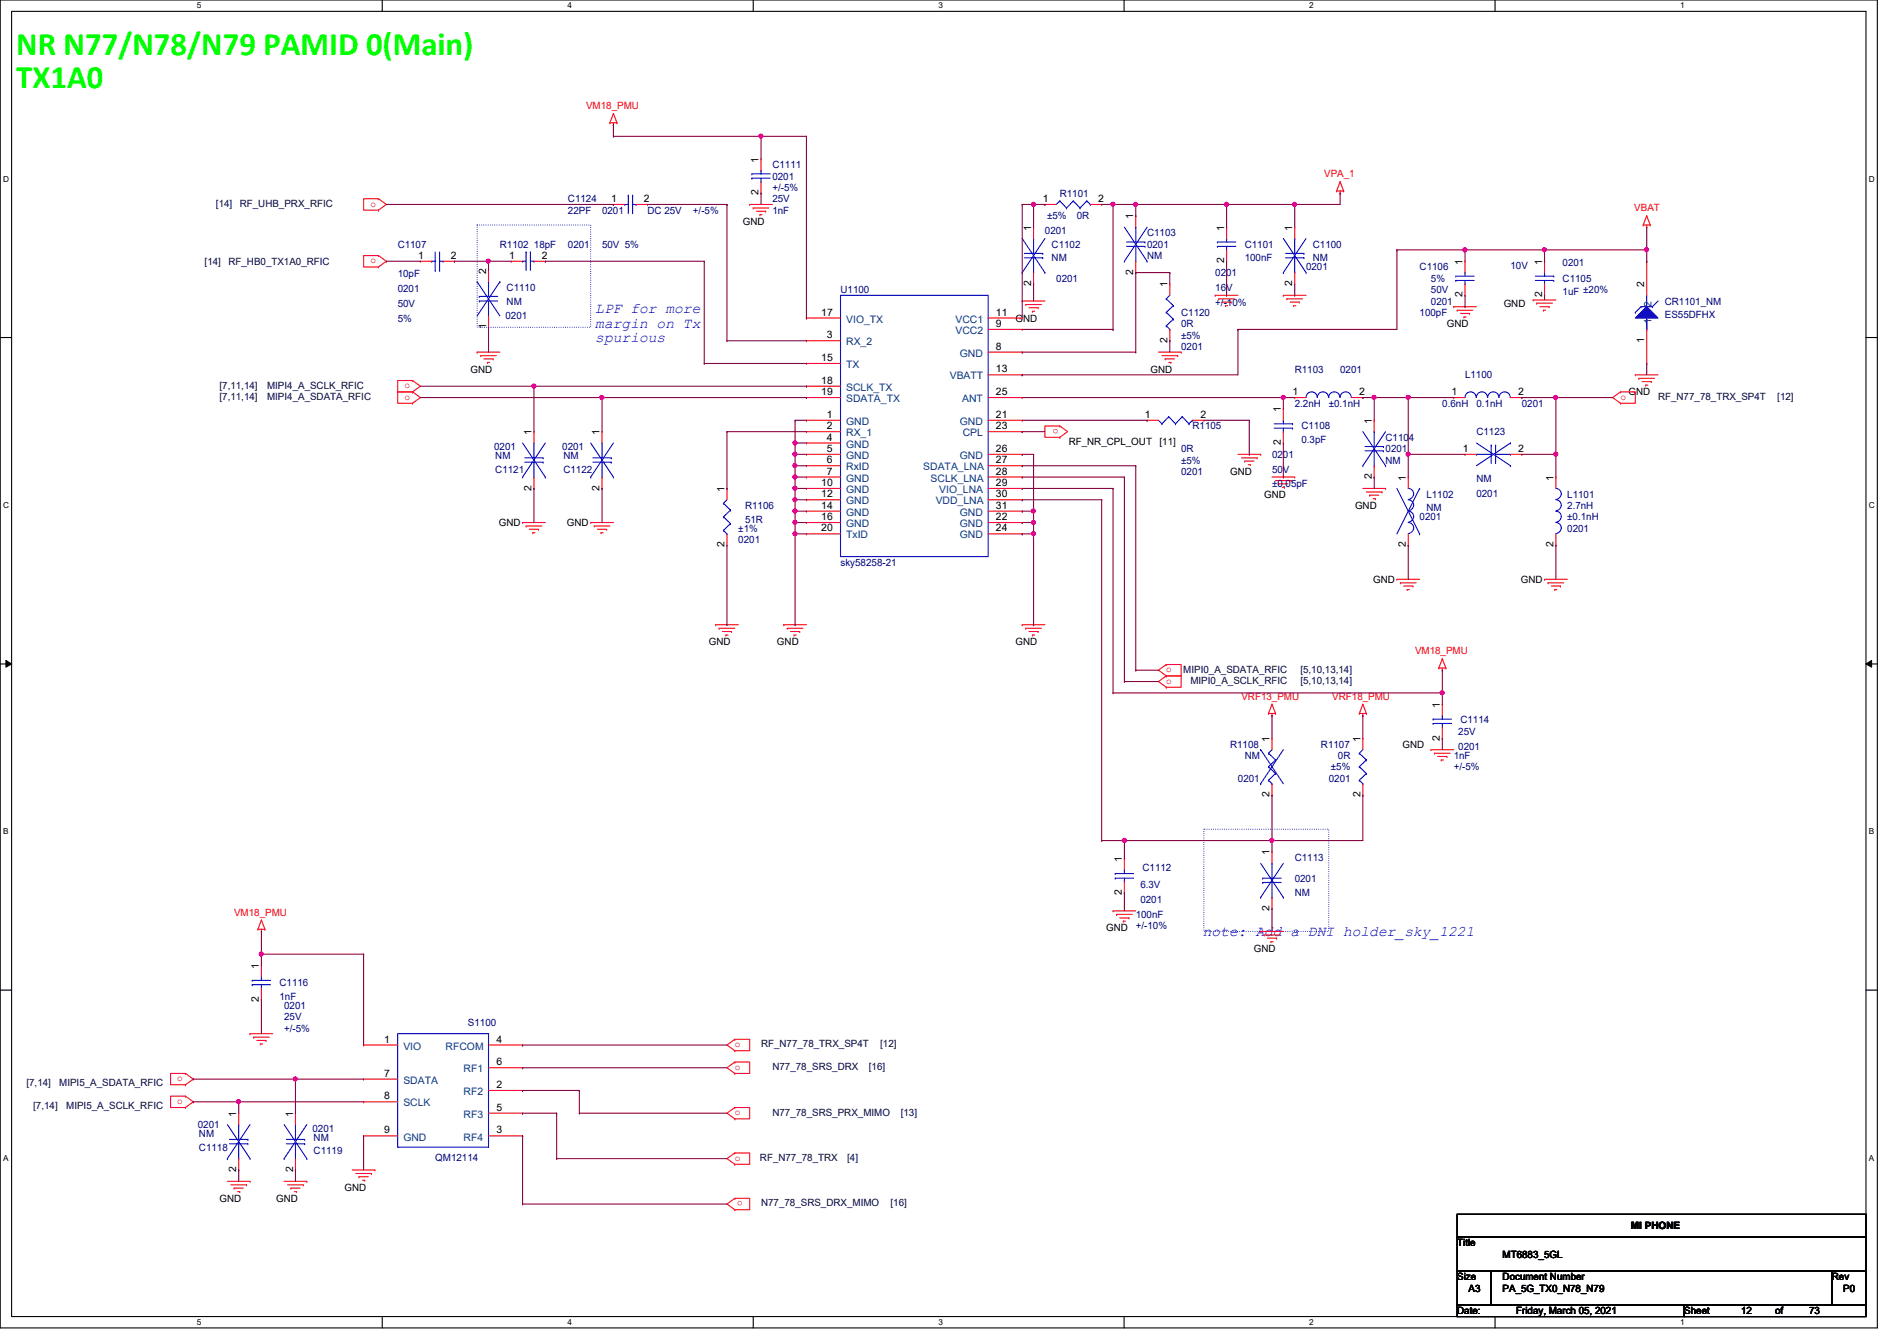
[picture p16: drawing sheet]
<svg xmlns="http://www.w3.org/2000/svg" width="297mm" height="210mm" viewBox="0 0 297 210" stroke-linecap="round" stroke-linejoin="round" font-family="sans-serif">
<defs><g id="words">
<g font-size="5.1" fill="#0f0">
<text x="2.5" y="8.6">NR N77/N78/N79 PAMID 0(Main)</text>
<text x="2.5" y="13.7">TX1A0</text>
</g>
<g font-size="2.3" fill="#00f">
<text x="93.2" y="49">LPF for more</text>
<text x="93.2" y="51.3">margin on Tx</text>
<text x="93.2" y="53.6">spurious</text>
<text x="188.3" y="146.5">note: Add a DNI holder_sky_1221</text>
</g>
<g font-size="1.6" fill="#f00">
<text x="91.8" y="17.1">VM18_PMU</text>
<text x="207.3" y="27.8">VPA_1</text>
<text x="58" y="32.3">o</text>
<text x="255.9" y="33.1">VBAT</text>
<text x="58" y="41.2">o</text>
<text x="63.3" y="62.6">o</text>
<text x="63.3" y="60.8">o</text>
<text x="253.7" y="62.6">o</text>
<text x="165.7" y="67.1" transform="rotate(180 165.7 67.1)">o</text>
<text x="182.6" y="105.2">o</text>
<text x="182.6" y="107">o</text>
<text x="221.6" y="102.4">VM18_PMU</text>
<text x="194.4" y="109.6">VRF13_PMU</text>
<text x="208.6" y="109.6">VRF18_PMU</text>
<text x="36.7" y="143.3">VM18_PMU</text>
<text x="115.1" y="163.9">o</text>
<text x="115.1" y="167.5">o</text>
<text x="27.8" y="169.2">o</text>
<text x="27.8" y="172.8">o</text>
<text x="115.1" y="174.6">o</text>
<text x="115.1" y="181.7">o</text>
<text x="116.3" y="188" transform="rotate(180 116.3 188)">o</text>
</g>
<g font-size="1.6">
<text x="118.8" y="25.4" transform="rotate(-90 118.8 25.4)">1</text>
<text x="95.7" y="31.6">1</text>
<text x="100.8" y="31.6">2</text>
<text x="116.3" y="35.2">GND</text>
<text x="118.8" y="30.6" transform="rotate(-90 118.8 30.6)">2</text>
<text x="163.3" y="31.6">1</text>
<text x="172" y="31.6">2</text>
<text x="177.5" y="34.3" transform="rotate(-90 177.5 34.3)">1</text>
<text x="65.5" y="40.5">1</text>
<text x="70.6" y="40.5">2</text>
<text x="79.7" y="40.5">1</text>
<text x="84.8" y="40.5">2</text>
<text x="161.5" y="36.1" transform="rotate(-90 161.5 36.1)">1</text>
<text x="191.7" y="41.2" transform="rotate(-90 191.7 41.2)">2</text>
<text x="191.7" y="36.1" transform="rotate(-90 191.7 36.1)">1</text>
<text x="202.4" y="36.1" transform="rotate(-90 202.4 36.1)">1</text>
<text x="229" y="41.4" transform="rotate(-90 229 41.4)">1</text>
<text x="241.5" y="41.4" transform="rotate(-90 241.5 41.4)">1</text>
<text x="76.1" y="42.9" transform="rotate(-90 76.1 42.9)">2</text>
<text x="161.5" y="44.8" transform="rotate(-90 161.5 44.8)">2</text>
<text x="177.5" y="43" transform="rotate(-90 177.5 43)">2</text>
<text x="182.8" y="45" transform="rotate(-90 182.8 45)">1</text>
<text x="202.4" y="44.8" transform="rotate(-90 202.4 44.8)">2</text>
<text x="229" y="46.6" transform="rotate(-90 229 46.6)">2</text>
<text x="241.5" y="46.6" transform="rotate(-90 241.5 46.6)">2</text>
<text x="257.5" y="45" transform="rotate(-90 257.5 45)">2</text>
<text x="76.1" y="51.6" transform="rotate(-90 76.1 51.6)">1</text>
<text x="128.6" y="49.4">17</text>
<text x="129.5" y="53">3</text>
<text x="156" y="51.2">9</text>
<text x="156" y="49.4">11</text>
<text x="159" y="50.3">GND</text>
<text x="182.8" y="53.7" transform="rotate(-90 182.8 53.7)">2</text>
<text x="226.6" y="51.2">GND</text>
<text x="235.5" y="48">GND</text>
<text x="257.5" y="53.7" transform="rotate(-90 257.5 53.7)">1</text>
<text x="73.7" y="58.3">GND</text>
<text x="128.6" y="56.5">15</text>
<text x="156" y="54.7">8</text>
<text x="156" y="58.3">13</text>
<text x="180.2" y="58.3">GND</text>
<text x="128.6" y="61.8">19</text>
<text x="128.6" y="60.1">18</text>
<text x="129.5" y="65.4">1</text>
<text x="156" y="65.4">21</text>
<text x="156" y="61.8">25</text>
<text x="179.3" y="65.4">1</text>
<text x="188" y="65.4">2</text>
<text x="200.6" y="64.6" transform="rotate(-90 200.6 64.6)">1</text>
<text x="202.4" y="61.8">1</text>
<text x="212.8" y="61.8">2</text>
<text x="227.3" y="61.8">1</text>
<text x="237.7" y="61.8">2</text>
<text x="255" y="61.9">GND</text>
<text x="83.2" y="68.1" transform="rotate(-90 83.2 68.1)">1</text>
<text x="93.9" y="68.1" transform="rotate(-90 93.9 68.1)">1</text>
<text x="129.5" y="67.2">2</text>
<text x="129.5" y="69">4</text>
<text x="129.5" y="70.7">5</text>
<text x="156" y="67.2">23</text>
<text x="156" y="70.7">26</text>
<text x="167.3" y="69.7">RF_NR_CPL_OUT</text>
<text x="181.6" y="69.7">[11]</text>
<text x="200.6" y="69.7" transform="rotate(-90 200.6 69.7)">2</text>
<text x="214.8" y="66.3" transform="rotate(-90 214.8 66.3)">1</text>
<text x="229.1" y="70.7">1</text>
<text x="237.7" y="70.7">2</text>
<text x="83.2" y="76.8" transform="rotate(-90 83.2 76.8)">2</text>
<text x="93.9" y="76.8" transform="rotate(-90 93.9 76.8)">2</text>
<text x="113.5" y="77" transform="rotate(-90 113.5 77)">1</text>
<text x="128.6" y="76.1">10</text>
<text x="128.6" y="77.9">12</text>
<text x="129.5" y="72.5">6</text>
<text x="129.5" y="74.3">7</text>
<text x="156" y="72.5">27</text>
<text x="156" y="76.1">29</text>
<text x="156" y="77.9">30</text>
<text x="156" y="74.3">28</text>
<text x="192.6" y="74.3">GND</text>
<text x="197.9" y="77.9">GND</text>
<text x="214.8" y="75" transform="rotate(-90 214.8 75)">2</text>
<text x="220.1" y="75.2" transform="rotate(-90 220.1 75.2)">1</text>
<text x="243.2" y="75.2" transform="rotate(-90 243.2 75.2)">1</text>
<text x="78.1" y="82.3">GND</text>
<text x="88.8" y="82.3">GND</text>
<text x="128.6" y="79.6">14</text>
<text x="128.6" y="81.4">16</text>
<text x="128.6" y="83.2">20</text>
<text x="156" y="81.4">22</text>
<text x="156" y="83.2">24</text>
<text x="156" y="79.6">31</text>
<text x="212.2" y="79.7">GND</text>
<text x="113.5" y="85.7" transform="rotate(-90 113.5 85.7)">2</text>
<text x="220.1" y="85.7" transform="rotate(-90 220.1 85.7)">2</text>
<text x="243.2" y="85.7" transform="rotate(-90 243.2 85.7)">2</text>
<text x="215" y="91.2">GND</text>
<text x="238.1" y="91.2">GND</text>
<text x="111" y="101">GND</text>
<text x="121.7" y="101">GND</text>
<text x="159" y="101">GND</text>
<text x="225.5" y="110.8" transform="rotate(-90 225.5 110.8)">1</text>
<text x="198.8" y="116.1" transform="rotate(-90 198.8 116.1)">1</text>
<text x="213" y="116.1" transform="rotate(-90 213 116.1)">1</text>
<text x="219.6" y="117">GND</text>
<text x="225.5" y="115.9" transform="rotate(-90 225.5 115.9)">2</text>
<text x="198.8" y="124.8" transform="rotate(-90 198.8 124.8)">2</text>
<text x="213" y="124.8" transform="rotate(-90 213 124.8)">2</text>
<text x="175.7" y="135" transform="rotate(-90 175.7 135)">1</text>
<text x="198.8" y="133.9" transform="rotate(-90 198.8 133.9)">1</text>
<text x="175.7" y="140.1" transform="rotate(-90 175.7 140.1)">2</text>
<text x="198.8" y="142.6" transform="rotate(-90 198.8 142.6)">2</text>
<text x="173.2" y="145.8">GND</text>
<text x="196.3" y="149">GND</text>
<text x="40.6" y="151.7" transform="rotate(-90 40.6 151.7)">1</text>
<text x="40.6" y="156.8" transform="rotate(-90 40.6 156.8)">2</text>
<text x="60.2" y="163.2">1</text>
<text x="77.7" y="163.2">4</text>
<text x="77.7" y="166.8">6</text>
<text x="60.2" y="168.5">7</text>
<text x="60.2" y="172.1">8</text>
<text x="77.7" y="170.3">2</text>
<text x="77.7" y="173.9">5</text>
<text x="37" y="174.8" transform="rotate(-90 37 174.8)">1</text>
<text x="45.9" y="174.8" transform="rotate(-90 45.9 174.8)">1</text>
<text x="60.2" y="177.4">9</text>
<text x="77.7" y="177.4">3</text>
<text x="37" y="183.5" transform="rotate(-90 37 183.5)">2</text>
<text x="45.9" y="183.5" transform="rotate(-90 45.9 183.5)">2</text>
<text x="34.4" y="188.1">GND</text>
<text x="43.3" y="188.1">GND</text>
<text x="53.9" y="186.4">GND</text>
<text x="228.2" y="195.1">Title</text>
<text x="235.3" y="196.8">MT6883_5GL</text>
<text x="255.4" y="192.4">MI PHONE</text>
<text x="228.2" y="200.4">Size</text>
<text x="230" y="202.2">A3</text>
<text x="235.3" y="200.4">Document Number</text>
<text x="235.3" y="202.2">PA_5G_TX0_N78_N79</text>
<text x="286.8" y="200.4">Rev</text>
<text x="288.6" y="202.2">P0</text>
<text x="228.2" y="205.7">Date:</text>
<text x="237.4" y="205.7">Friday, March 05, 2021</text>
<text x="263.7" y="205.7">Sheet</text>
<text x="272.6" y="205.7">12</text>
<text x="278" y="205.7">of</text>
<text x="283.3" y="205.7">73</text>
</g>
<g font-size="1.6" fill="#000080">
<text x="120.9" y="26.3">C1111</text>
<text x="120.9" y="28.1">0201</text>
<text x="120.9" y="29.9">+/-5%</text>
<text x="88.9" y="31.7">C1124</text>
<text x="88.9" y="33.4">22PF</text>
<text x="94.3" y="33.4">0201</text>
<text x="101.4" y="33.4">DC 25V</text>
<text x="108.5" y="33.4">+/-5%</text>
<text x="120.9" y="33.4">1nF</text>
<text x="120.9" y="31.7">25V</text>
<text x="164" y="34.3">±5%</text>
<text x="165.9" y="30.8">R1101</text>
<text x="168.6" y="34.3">0R</text>
<text x="62.3" y="38.8">C1107</text>
<text x="78.3" y="38.8">R1102 18pF</text>
<text x="88.9" y="38.8">0201</text>
<text x="94.3" y="38.8">50V 5%</text>
<text x="163.6" y="36.7">0201</text>
<text x="164.7" y="38.8">C1102</text>
<text x="164.7" y="40.9">NM</text>
<text x="179.6" y="37">C1103</text>
<text x="179.6" y="40.6">NM</text>
<text x="179.6" y="38.8">0201</text>
<text x="194.9" y="38.8">C1101</text>
<text x="194.9" y="40.9">100nF</text>
<text x="205.6" y="38.8">C1100</text>
<text x="205.6" y="40.9">NM</text>
<text x="244.7" y="41.6">0201</text>
<text x="62.3" y="43.4">10pF</text>
<text x="62.3" y="45.7">0201</text>
<text x="79.3" y="45.6">C1110</text>
<text x="79.3" y="47.7">NM</text>
<text x="131.6" y="45.9">U1100</text>
<text x="165.4" y="44.1">0201</text>
<text x="190.3" y="43.2">0201</text>
<text x="190.3" y="45.6">16V</text>
<text x="190.3" y="47.8">+/-10%</text>
<text x="204.5" y="42.3">0201</text>
<text x="222.3" y="42.3">C1106</text>
<text x="224.1" y="47.7">0201</text>
<text x="224.1" y="45.9">50V</text>
<text x="224.1" y="44.1">5%</text>
<text x="236.5" y="42.2">10V</text>
<text x="244.7" y="44.1">C1105</text>
<text x="244.7" y="46.2">1uF ±20%</text>
<text x="260.7" y="47.7">CR1101_NM</text>
<text x="62.3" y="48">50V</text>
<text x="62.3" y="50.3">5%</text>
<text x="79.2" y="50">0201</text>
<text x="185" y="49.4">C1120</text>
<text x="185" y="51.2">0R</text>
<text x="185" y="53">±5%</text>
<text x="222.3" y="49.4">100pF</text>
<text x="260.7" y="49.8">ES55DFHX</text>
<text x="185" y="54.8">0201</text>
<text x="202.7" y="58.3">R1103</text>
<text x="209.8" y="58.3">0201</text>
<text x="229.4" y="59.2">L1100</text>
<text x="202.7" y="63.7">2.2nH</text>
<text x="208.1" y="63.7">±0.1nH</text>
<text x="225.8" y="63.7">0.6nH</text>
<text x="231.2" y="63.7">0.1nH</text>
<text x="238.3" y="63.7">0201</text>
<text x="77.4" y="70.4">0201</text>
<text x="77.6" y="71.8">NM</text>
<text x="88.1" y="70.4">0201</text>
<text x="88.2" y="71.8">NM</text>
<text x="185" y="70.8">0R</text>
<text x="186.7" y="67.2">R1105</text>
<text x="199.2" y="71.7">0201</text>
<text x="203.8" y="67.2">C1108</text>
<text x="203.8" y="69.3">0.3pF</text>
<text x="217" y="69">C1104</text>
<text x="217" y="70.8">0201</text>
<text x="231.2" y="68.1">C1123</text>
<text x="77.6" y="74">C1121</text>
<text x="88.2" y="74">C1122</text>
<text x="185" y="72.6">±5%</text>
<text x="185" y="74.3">0201</text>
<text x="199.2" y="74">50V</text>
<text x="199.2" y="76.3">±0.05pF</text>
<text x="217" y="72.6">NM</text>
<text x="223.3" y="77.9">L1102</text>
<text x="231.2" y="75.4">NM</text>
<text x="231.2" y="77.7">0201</text>
<text x="245.4" y="77.9">L1101</text>
<text x="115.6" y="83.2">±1%</text>
<text x="116.7" y="79.7">R1106</text>
<text x="116.7" y="81.8">51R</text>
<text x="222.3" y="81.4">0201</text>
<text x="223.3" y="80">NM</text>
<text x="245.4" y="79.7">2.7nH</text>
<text x="245.4" y="81.4">±0.1nH</text>
<text x="245.4" y="83.2">0201</text>
<text x="115.6" y="85">0201</text>
<text x="131.6" y="88.6">sky58258-21</text>
<text x="228.7" y="113.1">C1114</text>
<text x="192.6" y="117">R1108</text>
<text x="194.9" y="118.8">NM</text>
<text x="206.8" y="117">R1107</text>
<text x="209.5" y="118.8">0R</text>
<text x="227.6" y="118.8">1nF</text>
<text x="228.3" y="117.3">0201</text>
<text x="228.3" y="115.1">25V</text>
<text x="193.8" y="122.3">0201</text>
<text x="208.1" y="122.3">0201</text>
<text x="208.4" y="120.6">±5%</text>
<text x="227.6" y="120.6">+/-5%</text>
<text x="178.9" y="136.4">C1112</text>
<text x="202.7" y="134.8">C1113</text>
<text x="177.8" y="143.7">100nF</text>
<text x="178.6" y="141.4">0201</text>
<text x="178.6" y="139.1">6.3V</text>
<text x="202.7" y="140.3">NM</text>
<text x="202.7" y="138">0201</text>
<text x="177.8" y="145.5">+/-10%</text>
<text x="43.8" y="154.3">C1116</text>
<text x="43.8" y="156.5">1nF</text>
<text x="44.5" y="157.9">0201</text>
<text x="44.5" y="159.7">25V</text>
<text x="44.5" y="161.5">+/-5%</text>
<text x="73.3" y="160.6">S1100</text>
<text x="31" y="176.6">0201</text>
<text x="31.2" y="178">NM</text>
<text x="48.9" y="177.1">0201</text>
<text x="49.1" y="178.5">NM</text>
<text x="31.2" y="180.1">C1118</text>
<text x="49.1" y="180.7">C1119</text>
<text x="68.2" y="181.7">QM12114</text>
</g>
<g font-size="1.6" fill="#000040">
<text x="33.8" y="32.4">[14]</text>
<text x="37.5" y="32.4">RF_UHB_PRX_RFIC</text>
<text x="32" y="41.4">[14]</text>
<text x="35.8" y="41.4">RF_HB0_TX1A0_RFIC</text>
<text x="34.4" y="62.6">[7,11,14]</text>
<text x="34.4" y="60.8">[7,11,14]</text>
<text x="41.8" y="62.6">MIPI4_A_SDATA_RFIC</text>
<text x="41.8" y="60.8">MIPI4_A_SCLK_RFIC</text>
<text x="259.6" y="62.6">RF_N77_78_TRX_SP4T</text>
<text x="278.3" y="62.6">[12]</text>
<text x="185.3" y="105.3">MIPI0_A_SDATA_RFIC</text>
<text x="186.4" y="107.1">MIPI0_A_SCLK_RFIC</text>
<text x="203.6" y="107.1">[5,10,13,14]</text>
<text x="203.6" y="105.3">[5,10,13,14]</text>
<text x="119.2" y="164">RF_N77_78_TRX_SP4T</text>
<text x="120.9" y="167.5">N77_78_SRS_DRX</text>
<text x="136.1" y="167.5">[16]</text>
<text x="137.8" y="164">[12]</text>
<text x="4.1" y="170">[7,14]</text>
<text x="5.2" y="173.6">[7,14]</text>
<text x="9.3" y="170">MIPI5_A_SDATA_RFIC</text>
<text x="10.4" y="173.6">MIPI5_A_SCLK_RFIC</text>
<text x="120.9" y="174.6">N77_78_SRS_PRX_MIMO</text>
<text x="141" y="174.6">[13]</text>
<text x="119" y="181.7">RF_N77_78_TRX</text>
<text x="132.7" y="181.7">[4]</text>
<text x="119.2" y="188.8">N77_78_SRS_DRX_MIMO</text>
<text x="139.4" y="188.8">[16]</text>
</g>
<g font-size="1.6" fill="#004080">
<text x="132.5" y="50.5">VIO_TX</text>
<text x="149.6" y="52.3">VCC2</text>
<text x="149.6" y="50.5">VCC1</text>
<text x="258.6" y="50.7" transform="rotate(-90 258.6 50.7)">1</text>
<text x="258.6" y="48" transform="rotate(-90 258.6 48)">2</text>
<text x="132.5" y="54.1">RX_2</text>
<text x="132.5" y="57.6">TX</text>
<text x="148.7" y="59.4">VBATT</text>
<text x="150.3" y="55.8">GND</text>
<text x="132.5" y="62.9">SDATA_TX</text>
<text x="132.5" y="61.2">SCLK_TX</text>
<text x="150.7" y="62.9">ANT</text>
<text x="132.5" y="68.3">RX_1</text>
<text x="132.5" y="66.5">GND</text>
<text x="132.5" y="70.1">GND</text>
<text x="132.5" y="71.8">GND</text>
<text x="150.3" y="66.5">GND</text>
<text x="150.3" y="71.8">GND</text>
<text x="150.7" y="68.3">CPL</text>
<text x="132.5" y="73.6">RxID</text>
<text x="132.5" y="75.4">GND</text>
<text x="132.5" y="77.2">GND</text>
<text x="144.6" y="73.6">SDATA_LNA</text>
<text x="145.7" y="75.4">SCLK_LNA</text>
<text x="147.1" y="77.2">VIO_LNA</text>
<text x="132.5" y="79">GND</text>
<text x="132.5" y="80.7">GND</text>
<text x="132.5" y="82.5">GND</text>
<text x="146.5" y="79">VDD_LNA</text>
<text x="150.3" y="82.5">GND</text>
<text x="150.3" y="80.7">GND</text>
<text x="132.5" y="84.3">TxID</text>
<text x="150.3" y="84.3">GND</text>
<text x="63.2" y="164.3">VIO</text>
<text x="69.8" y="164.3">RFCOM</text>
<text x="72.6" y="167.9">RF1</text>
<text x="63.2" y="169.6">SDATA</text>
<text x="63.2" y="173.2">SCLK</text>
<text x="72.6" y="171.4">RF2</text>
<text x="63.2" y="178.5">GND</text>
<text x="72.6" y="178.5">RF4</text>
<text x="72.6" y="175">RF3</text>
</g>
<g font-size="1.3">
<text x="30.8" y="1.3">5</text>
<text x="88.9" y="1.3">4</text>
<text x="146.9" y="1.3">3</text>
<text x="205" y="1.3">2</text>
<text x="263.1" y="1.3">1</text>
<text x=".5" y="28.4">D</text>
<text x="292.6" y="28.4">D</text>
<text x=".5" y="79.5">C</text>
<text x="292.6" y="79.5">C</text>
<text x=".5" y="130.6">B</text>
<text x="292.6" y="130.6">B</text>
<text x=".5" y="181.7">A</text>
<text x="292.6" y="181.7">A</text>
<text x="30.8" y="207.4">5</text>
<text x="88.9" y="207.4">4</text>
<text x="146.9" y="207.4">3</text>
<text x="205" y="207.4">2</text>
<text x="263.1" y="207.4">1</text>
</g>
</g></defs>
<path d="M0 0h294v207.9h-294zM1.8 1.8h290.4v204.3h-290.4z" fill="none" stroke="#000" stroke-width=".17"/>
<g fill="#fff">
<path d="M30.8 .2h.7v1.4h-.7z"/>
<path d="M30.8 206.2h.7v1.4h-.7z"/>
</g>
<path d="M59.9 0v1.8M59.9 206.1v1.8" fill="none" stroke="#000" stroke-width=".17"/>
<g fill="#fff">
<path d="M88.9 .2h.6v1.4h-.6z"/>
<path d="M88.9 206.2h.6v1.4h-.6z"/>
</g>
<path d="M117.9 0v1.8M117.9 206.1v1.8" fill="none" stroke="#000" stroke-width=".17"/>
<g fill="#fff">
<path d="M146.9 .2h.7v1.4h-.7z"/>
<path d="M146.9 206.2h.7v1.4h-.7z"/>
</g>
<path d="M176 0v1.8M176 206.1v1.8" fill="none" stroke="#000" stroke-width=".17"/>
<g fill="#fff">
<path d="M205 .2h.7v1.4h-.7z"/>
<path d="M205 206.2h.7v1.4h-.7z"/>
</g>
<path d="M234.1 0v1.8M234.1 206.1v1.8" fill="none" stroke="#000" stroke-width=".17"/>
<g fill="#fff">
<path d="M263.1 .2h.7v1.4h-.7z"/>
<path d="M263.1 206.2h.7v1.4h-.7z"/>
<path d="M.5 27.3h.9v1.4h-.9z"/>
<path d="M292.6 27.3h.9v1.4h-.9z"/>
<path d="M.5 78.4h.9v1.4h-.9z"/>
<path d="M292.6 78.4h.9v1.4h-.9z"/>
</g>
<path d="M0 52.8h1.8M292.2 52.8h1.8" fill="none" stroke="#000" stroke-width=".17"/>
<g fill="#fff">
<path d="M.5 129.5h.8v1.4h-.8z"/>
<path d="M292.6 129.5h.9v1.4h-.9z"/>
</g>
<path d="M0 103.9h1.8M292.2 103.9h1.8" fill="none" stroke="#000" stroke-width=".17"/>
<path d="M.9 103.4l.9 .5-.9 .5zM292.2 103.9l.9-.5v1z" fill="#000"/>
<path d="M.9 103.4l.9 .5-.9 .5zM292.2 103.9l.9-.5v1z" fill="none" stroke="#000" stroke-width=".16"/>
<g fill="#fff">
<path d="M.5 180.5h.8v1.4h-.8z"/>
<path d="M292.6 180.5h.9v1.4h-.9z"/>
</g>
<path d="M0 155h1.8M292.2 155h1.8M228.2 190.1h64v3.5h-64zM228.2 193.6h64v5.4h-64zM228.2 199h5.3v5.3h-5.3zM233.5 199h53.3v5.3h-53.3zM286.8 199h5.4v5.3h-5.4zM228.2 204.3h35.5v1.8h-35.5zM263.7 204.3h28.5v1.8h-28.5z" fill="none" stroke="#000" stroke-width=".17"/>
<path d="M74.7 35.2h17.8v16h-17.8zM188.5 129.8h19.6v16h-19.6z" fill="none" stroke="#00f" stroke-width=".17" stroke-dasharray="0 .3"/>
<g fill="none" stroke="#f00" stroke-width=".17">
<path d="M95.5 19.2h.1M95.5 19.2h1.1M96.1 19.6h.1M96.1 17.8h.1M96.1 19.2v.4M96.1 17.8l-.6 1.4M96.1 17.8l.5 1.4M96.6 19.2h.1M59.3 31.1h.1M59.3 32.9h.1M59.3 31.1h-2.4v1.8h2.4M59.3 31.1l1.2 .9-1.2 .9"/>
<path d="M96.1 32h.1M96.1 32h1.7M99.6 32h1.8M101.4 32h.1M117.4 32h.1M117.4 32h3.5M117.9 32.6h.1M117.9 32.6h2.5M118.4 33.1h1.5M119 33.6h.1M119 33.6h.3M119.2 24.9h.1"/>
<path d="M119.2 30.2h.1M119.2 24.9v1.8M119.2 28.4v1.8M119.9 33.1h.1M163.6 32h.1M163.6 32h1.8M170.7 32h1.8M172.5 32h.1M177.8 33.8h.1M177.8 33.8v1.8M209.3 29.9h.1M209.3 29.9h1.1"/>
<path d="M209.8 30.2h.1M209.8 28.4h.1M209.8 29.9v.3M209.8 28.4l-.5 1.5M209.8 28.4l.6 1.5M210.4 29.9h.1M257.3 35.2h.1M257.3 35.2h1.1M257.8 35.6h.1M257.8 33.8h.1M257.8 35.2v.4M257.8 33.8l-.5 1.4"/>
<path d="M257.8 33.8l.6 1.4M258.4 35.2h.1M59.3 40h.1M59.3 41.8h.1M59.3 40h-2.4v1.8h2.4M59.3 40l1.2 .9-1.2 .9M64.6 59.6h.1M64.6 59.6h-2.3v1.7h2.3M64.6 59.6l1.2 .9-1.2 .8M65.8 40.9h.1M65.8 40.9h1.8M69.4 40.9h1.8"/>
<path d="M71.2 40.9h.1M74.7 55.1h.1M74.7 55.1h3.6M75.3 55.7h.1M75.3 55.7h2.4M75.8 56.2h1.4M76.3 56.7h.1M76.3 56.7h.4M76.5 51.2h.1M76.5 42.3h.1M76.5 42.3v1.8M76.5 49.4v1.8"/>
<path d="M77.2 56.2h.1M160.1 47.1h.1M160.1 47.1h3.5M160.6 47.7h.1M160.6 47.7h2.5M161.1 48.2h1.5M161.7 48.7h.1M161.7 48.7h.3M162.6 48.2h.1M177.8 42.7h.1M177.8 40.9v1.8M181.4 55.1h3.6"/>
<path d="M181.9 55.7h2.5M182.5 56.2h.1M182.5 56.2h1.4M183 56.7h.3M183.3 56.7h.1M184.4 55.7h.1M185 55.1h.1M190.3 46.2h.1M190.3 46.2h3.5M190.8 46.8h.1M190.8 46.8h2.5M191.3 47.3h1.5"/>
<path d="M191.9 47.8h.1M191.9 47.8h.3M192.8 47.3h.1M201 46.2h.1M201 46.2h3.5M201.5 46.8h.1M201.5 46.8h2.5M202 47.3h1.5M202.6 47.8h.1M202.6 47.8h.3M203.5 47.3h.1M227.6 48h.1"/>
<path d="M227.6 48h3.6M228.2 48.6h.1M228.2 48.6h2.4M228.7 49.1h1.4M229.2 49.6h.1M229.2 49.6h.4M229.4 40.9h.1M229.4 46.2h.1M229.4 40.9v1.8M229.4 44.4v1.8M230.1 49.1h.1M240.1 46.9h.1"/>
<path d="M240.1 46.9h3.5M240.6 47.5h.1M240.6 47.5h2.5M241.1 48h1.5M241.7 48.6h.1M241.7 48.6h.3M241.8 40.9h.1M241.8 46.2h.1M241.8 40.9v1.8M241.8 44.4v1.8M242.6 48h.1M256.1 58.7h.1"/>
<path d="M256.1 58.7h3.5M256.6 59.2h.1M256.6 59.2h2.5M257.1 59.7h1.5M258.6 59.7h.1M64.6 61.3h.1M64.6 63.1h.1M64.6 61.3h-2.3v1.8h2.3M64.6 61.3l1.2 .9-1.2 .9M83.6 67.6h.1M83.6 76.5h.1M83.6 67.6v1.7"/>
<path d="M83.6 74.7v1.8M94.3 67.6h.1M94.3 76.5h.1M94.3 67.6v1.7M94.3 74.7v1.8M165.9 68.5h.1M165.9 66.7h.1M165.9 66.7h-2.3v1.8h2.3M165.9 66.7l1.3 .9-1.3 .9M179.6 65.8h.1M179.6 65.8h1.8M186.7 65.8h1.8"/>
<path d="M188.5 65.8h.1M193.8 71.1h3.6M194.4 71.7h2.4M194.9 72.2h.1M194.9 72.2h1.4M195.4 72.7h.4M195.8 72.7h.1M196.8 71.7h.1M197.4 71.1h.1M199.2 74.7h3.5M199.7 75.2h2.5M200.2 75.7h.1"/>
<path d="M200.2 75.7h1.5M200.8 76.3h.3M201 64h.1M201 69.3h.1M201 64v1.8M201 67.6v1.7M201.1 76.3h.1M202.2 75.2h.1M202.7 74.7h.1M213.4 76.5h3.6M213.9 77h2.5M214.5 77.5h.1"/>
<path d="M214.5 77.5h1.4M215 78.1h.3M215.3 78.1h.1M216.4 77h.1M217 76.5h.1M220.5 74.7h.1M220.5 74.7v1.8M227.6 62.2h.1M227.6 62.2h1.8M229.4 71.1h.1M229.4 71.1h1.8M236.5 71.1h1.8"/>
<path d="M236.5 62.2h1.8M238.3 62.2h.1M238.3 71.1h.1M253.7 61.3h.1M253.7 63.1h.1M253.7 61.3h2.4v1.8h-2.4M253.7 61.3l-1.2 .9 1.2 .9M257.7 60.3h.1M257.7 60.3h.3M81.8 81.8h.1M81.8 81.8h3.6M82.4 82.3h.1"/>
<path d="M82.4 82.3h2.4M82.9 82.8h1.4M83.4 83.4h.1M83.4 83.4h.4M84.3 82.8h.1M92.5 81.8h.1M92.5 81.8h3.6M93 82.3h.1M93 82.3h2.5M93.6 82.8h1.4M94.1 83.4h.1M94.1 83.4h.3"/>
<path d="M95 82.8h.1M112.1 97.8h.1M112.1 97.8h3.5M112.6 98.3h.1M112.6 98.3h2.5M113.1 98.8h1.5M113.7 99.4h.1M113.7 99.4h.3M114.6 98.8h.1M122.7 97.8h.1M122.7 97.8h3.6M123.3 98.3h.1"/>
<path d="M123.3 98.3h2.4M123.8 98.8h1.4M124.3 99.4h.1M124.3 99.4h.4M125.2 98.8h.1M160.1 97.8h.1M160.1 97.8h3.5M160.6 98.3h.1M160.6 98.3h2.5M161.1 98.8h1.5M161.7 99.4h.1M161.7 99.4h.3"/>
<path d="M162.6 98.8h.1M218.7 90.7h.1M218.7 90.7h3.6M219.3 91.2h.1M219.3 91.2h2.4M219.8 91.7h1.4M220.3 92.3h.1M220.3 92.3h.4M220.5 85.3h.1M220.5 83.6v1.7M221.2 91.7h.1M241.8 90.7h.1"/>
<path d="M241.8 90.7h3.6M242.4 91.2h.1M242.4 91.2h2.5M242.9 91.7h1.4M243.5 92.3h.1M243.5 92.3h.3M244.3 91.7h.1M182.6 104h.1M182.6 105.8h.1M182.6 104h2.4v1.8h-2.4M182.6 107.6h.1M182.6 105.8h2.4v1.8h-2.4"/>
<path d="M182.6 104l-1.2 .9 1.2 .9M182.6 105.8l-1.2 .9 1.2 .9M198.6 111.7h.1M198.6 111.7h1.1M199.2 112h.1M199.2 110.2h.1M199.2 115.6h.1M199.2 111.7v.3M199.2 115.6v1.7M199.2 110.2l.5 1.5M199.2 110.2l-.6 1.5M199.7 111.7h.1"/>
<path d="M212.8 111.7h.1M212.8 111.7h1.1M213.4 112h.1M213.4 110.2h.1M213.4 111.7v.3M213.4 110.2l.5 1.5M213.4 110.2l-.6 1.5M213.9 111.7h.1M224.1 117.3h.1M224.1 117.3h3.5M224.6 117.9h.1M224.6 117.9h2.5"/>
<path d="M225.1 118.4h1.5M225.3 104.6h.1M225.3 104.6h1.1M225.7 119h.1M225.7 119h.3M225.8 104.9h.1M225.8 103.1h.1M225.8 104.6v.3M225.8 103.1l-.5 1.5M225.8 103.1l.6 1.5M226.4 104.6h.1M226.6 118.4h.1"/>
<path d="M199.2 124.5h.1M199.2 122.7v1.8M40.4 145.5h.1M40.4 145.5h1.1M40.9 145.8h.1M40.9 144h.1M40.9 145.5v.3M40.9 144l-.5 1.5M40.9 144l.6 1.5M41.5 145.5h.1M174.3 142.6h.1M174.3 142.6h3.5"/>
<path d="M174.8 143.1h.1M174.8 143.1h2.5M175.3 143.7h1.5M175.9 144.2h.1M175.9 144.2h.3M176.8 143.7h.1M197.4 145.8h.1M197.4 145.8h3.6M197.9 146.3h.1M197.9 146.3h2.5M198.5 146.9h1.4M199 147.4h.1"/>
<path d="M199 147.4h.3M199.9 146.9h.1M29 168h.1M29 169.8h.1M29 168h-2.3v1.8h2.3M29 171.6h.1M29 173.4h.1M29 171.6h-2.3v1.8h2.3M29 168l1.3 .9-1.3 .9M29 171.6l1.3 .9-1.3 .9M37.4 174.2h.1M37.4 174.2v1.8"/>
<path d="M39.2 161.8h.1M39.2 161.8h3.5M39.7 162.3h.1M39.7 162.3h2.5M40.2 162.9h1.5M40.8 163.4h.1M40.8 163.4h.3M41.7 162.9h.1M56.9 163.6h.1M56.9 168.9h.1M56.9 172.5h.1M56.9 177.8h.1"/>
<path d="M56.9 163.6h5.4M56.9 177.8h5.4M56.9 168.9h5.4M56.9 172.5h5.4M76.5 163.6h5.3M76.5 170.7h5.3M76.5 177.8h5.3M76.5 174.2h5.3M76.5 167.1h5.3M81.8 170.7h.1M81.8 177.8h.1M81.8 163.6h.1"/>
<path d="M81.8 174.2h.1M81.8 167.1h.1M115.1 162.7h.1M115.1 164.5h.1M115.1 162.7h2.3v1.8h-2.3M115.1 173.4h.1M115.1 175.1h.1M115.1 173.4h2.3v1.7h-2.3M115.1 166.2h.1M115.1 168h.1M115.1 166.2h2.3v1.8h-2.3M115.1 162.7l-1.3 .9 1.3 .9"/>
<path d="M115.1 173.4l-1.3 .8 1.3 .9M115.1 166.2l-1.3 .9 1.3 .9M35.6 184.9h3.6M36.1 185.5h2.5M36.7 186h.1M36.7 186h1.4M37.2 186.5h.3M37.4 183.1h.1M37.4 181.4v1.7M37.5 186.5h.1M38.6 185.5h.1M39.2 184.9h.1"/>
<path d="M44.5 184.9h3.5M45 185.5h2.5M45.5 186h.1M45.5 186h1.5M46.1 186.5h.3M46.4 186.5h.1M47.5 185.5h.1M48 184.9h.1M55.2 183.1h3.5M55.7 183.7h2.5M56.2 184.2h.1M56.2 184.2h1.5"/>
<path d="M56.8 184.7h.3M57.1 184.7h.1M58.2 183.7h.1M58.7 183.1h.1M115.1 180.5h.1M115.1 182.2h.1M115.1 180.5h2.3v1.7h-2.3M115.1 189.4h.1M115.1 187.6h.1M115.1 187.6h2.3v1.8h-2.3M115.1 180.5l-1.3 .9 1.3 .8M115.1 187.6l-1.3 .9 1.3 .9"/>
</g>
<g fill="none" stroke="#00f" stroke-width=".17">
<path d="M68.2 39.5v2.8M68.8 39.5v2.8M97.8 32h.1M97.8 32h.6M98.4 30.6h.1M98.4 30.6v2.8M99.1 30.6h.1M99.1 30.6v2.8M99.1 32h.5M99.6 32h.1M117.7 27.2h.1M117.7 27.9h.1"/>
<path d="M117.7 27.2h2.9M117.7 27.9h2.9M119.2 26.7h.1M119.2 28.4h.1M119.2 26.7v.5M119.2 27.9v.5M165.9 31.5h.1M165.9 31.5l-.5 .5M165.9 31.5l1.1 1.1M167 32.6h.1M168.1 31.5h.1M168.1 31.5l-1.1 1.1"/>
<path d="M168.1 31.5l1 1.1M169.1 32.6h.1M170.2 31.5h.1M170.2 31.5l-1.1 1.1M170.2 31.5l.5 .5M170.7 32h.1M176.1 35.6l3.5 5.3M176.4 37.9h2.9M176.4 38.6h2.9M177.8 35.6h.1M177.8 35.6v2.3M177.8 38.6v2.3"/>
<path d="M179.3 37.9h.1M179.3 38.6h.1M179.6 35.6l-3.5 5.3M67.6 40.9h.1M67.6 40.9h.6M68.2 42.3h.1M68.8 42.3h.1M68.8 40.9h.6M69.4 40.9h.1M74.7 44.1h.1M74.7 44.1l3.6 5.3M75.1 47.1h.1"/>
<path d="M75.1 46.4h.1M75.1 47.1h2.8M75.1 46.4h2.8M76.5 49.4h.1M76.5 44.1h.1M76.5 44.1v2.3M76.5 47.1v2.3M78.3 44.1h.1M78.3 44.1l-3.6 5.3M176.1 40.9h.1M177.8 40.9h.1M179.6 40.9h.1"/>
<path d="M228 43.2h.1M228 43.9h.1M228 43.2h2.8M228 43.9h2.8M229.4 42.7h.1M229.4 44.4h.1M229.4 42.7v.5M229.4 43.9v.5M240.4 43.2h2.9M240.4 43.9h2.9M241.8 42.7h.1M241.8 44.4h.1"/>
<path d="M241.8 42.7v.5M241.8 43.9v.5M243.3 43.2h.1M243.3 43.9h.1M81.8 74.7h.1M81.8 69.3l3.6 5.4M82.2 71.7h2.8M82.2 72.3h2.8M83.6 69.3h.1M83.6 74.7h.1M83.6 69.3v2.4M83.6 72.3v2.4"/>
<path d="M85 71.7h.1M85 72.3h.1M85.4 74.7h.1M85.4 69.3l-3.6 5.4M92.5 74.7h.1M92.5 69.3l3.6 5.4M92.8 71.7h2.9M92.8 72.3h2.9M94.3 69.3h.1M94.3 74.7h.1M94.3 69.3v2.4M94.3 72.3v2.4"/>
<path d="M95.7 71.7h.1M95.7 72.3h.1M96.1 74.7h.1M96.1 69.3l-3.6 5.4M181.4 65.8l.5 .5M181.9 66.3h.1M183 65.2h.1M183 65.2l-1.1 1.1M183 65.2l1.1 1.1M184.1 66.3h.1M185.1 65.2h.1M185.1 65.2l-1 1.1"/>
<path d="M185.1 65.2l1.1 1.1M186.2 66.3h.1M186.7 65.8h.1M186.7 65.8l-.5 .5M199.5 66.3h2.9M199.5 67h2.9M201 65.8h.1M201 67.6h.1M201 65.8v.5M201 67v.6M202.4 66.3h.1M202.4 67h.1"/>
<path d="M218.7 76.5l3.6 7.1M220.5 76.5a.87 .87 0 0 1 .9 .8 .87 .87 0 0 1-.9 .9M220.5 78.2a.87 .87 0 0 1 .9 .9 .87 .87 0 0 1-.9 .9M222.3 76.5h.1M222.3 76.5l-3.6 7.1M229.4 62.2a.87 .87 0 0 1 .9-.9 .87 .87 0 0 1 .8 .9M231.2 62.2a.87 .87 0 0 1 .8-.9 .87 .87 0 0 1 .9 .9M231.2 71.1h.1M231.2 71.1h2.3M231.2 69.3l5.3 3.6M233 62.2a.87 .87 0 0 1 .8-.9 .87 .87 0 0 1 .9 .9M233.5 69.7h.1"/>
<path d="M233.5 69.7v2.9M234.2 69.7h.1M234.2 69.7v2.9M234.2 71.1h2.3M234.7 62.2a.87 .87 0 0 1 .9-.9 .87 .87 0 0 1 .9 .9M236.5 71.1h.1M236.5 72.9h.1M236.5 69.3h.1M236.5 69.3l-5.3 3.6M220.5 80a.87 .87 0 0 1 .9 .9 .87 .87 0 0 1-.9 .8M220.5 81.8a.87 .87 0 0 1 .9 .9 .87 .87 0 0 1-.9 .8M222.3 83.6h.1"/>
<path d="M197.4 117.3h.1M197.4 117.3l3.6 5.4M198.6 117.9h.1M198.6 117.9l1.1 1.1M199.2 117.3l-.6 .6M199.7 119h.1M199.7 119l-1.1 1M201 117.3l-3.6 5.4M197.4 122.7h.1M198.6 120h.1M198.6 122.1h.1M198.6 120l1.1 1.1"/>
<path d="M198.6 122.1l.6 .6M199.2 122.7h.1M199.7 121.1h.1M199.7 121.1l-1.1 1M35.6 176l3.6 5.4M35.9 178.4h2.9M35.9 179h2.9M37.4 176h.1M37.4 176v2.4M37.4 179v2.4M38.8 178.4h.1M38.8 179h.1"/>
<path d="M39.2 176l-3.6 5.4M62.3 161.8h14.2v17.8h-14.2zM35.6 181.4h.1M37.4 181.4h.1M39.2 181.4h.1"/>
</g>
<path d="M257.8 48l1.8 1.8h-3.5z" fill="#00f"/>
<g fill="none" stroke="#00f" stroke-width=".17">
<path d="M82.4 39.5h.1M82.4 39.5v2.8M83.1 39.5h.1M83.1 39.5v2.8M160.1 37.3l3.5 5.4M160.4 39.7h2.9M161.8 37.3h.1M161.8 37.3v2.4M163.3 39.7h.1M163.6 37.3l-3.5 5.4M190.6 37.9h.1M190.6 38.6h.1"/>
<path d="M190.6 37.9h2.9M190.6 38.6h2.9M192.1 37.3h.1M192.1 39.1h.1M192.1 37.3v.6M192.1 38.6v.5M201 37.3l3.5 5.4M201.3 39.7h2.9M202.7 37.3h.1M202.7 37.3v2.4M204.2 39.7h.1M204.5 37.3l-3.5 5.4"/>
<path d="M81.8 40.9h.1M81.8 40.9h.6M83.1 40.9h.5M83.6 40.9h.1M131.6 46.2h23.1v40.9h-23.1zM160.1 42.7h.1M160.4 40.3h2.9M161.8 42.7h.1M161.8 40.3v2.4M163.3 40.3h.1M163.6 42.7h.1M182.6 46.8h.1"/>
<path d="M182.6 48.9h.1M182.6 51h.1M182.6 46.8l1.1 1M182.6 48.9l1.1 1.1M182.6 51l.6 .6M183.2 51.6h.1M183.2 46.2l-.6 .6M183.7 47.8h.1M183.7 50h.1M183.7 47.8l-1.1 1.1M183.7 50l-1.1 1M201 42.7h.1"/>
<path d="M201.3 40.3h2.9M202.7 42.7h.1M202.7 40.3v2.4M204.2 40.3h.1M204.5 42.7h.1M256.1 48.9h.1M257 48h.1M257 48h1.7M257 48l-.9 .9M257.8 48l1.8 1.8h-3.5zM257.8 48h.1M257.8 51.6h.1"/>
<path d="M257.8 46.2v1.8M257.8 49.8v1.8M258.7 48h.1M259.6 47.1l-.9 .9M113.3 78.8h.1M113.3 78.8l1.1 1M113.8 78.2l-.5 .6M114.4 79.8h.1M114.4 79.8l-1.1 1.1M204.5 62.2a.87 .87 0 0 1 .9-.9 .87 .87 0 0 1 .8 .9M206.3 62.2a.87 .87 0 0 1 .9-.9 .87 .87 0 0 1 .8 .9M208.1 62.2a.87 .87 0 0 1 .8-.9 .87 .87 0 0 1 .9 .9"/>
<path d="M209.8 62.2a.87 .87 0 0 1 .9-.9 .87 .87 0 0 1 .9 .9M213.4 72.9h.1M213.4 67.6l3.6 5.3M213.7 69.9h2.9M213.7 70.6h2.9M215.2 67.6h.1M215.2 72.9h.1M215.2 67.6v2.3M215.2 70.6v2.3M216.6 69.9h.1M216.6 70.6h.1M217 72.9h.1"/>
<path d="M217 67.6l-3.6 5.3M243.6 76.5a.87 .87 0 0 1 .9 .8 .87 .87 0 0 1-.9 .9M243.6 78.2a.87 .87 0 0 1 .9 .9 .87 .87 0 0 1-.9 .9M113.3 80.9h.1M113.3 83h.1M113.3 80.9l1.1 1.1M113.3 83l.5 .6M113.8 83.6h.1M114.4 82h.1M114.4 82l-1.1 1M243.6 80a.87 .87 0 0 1 .9 .9 .87 .87 0 0 1-.9 .8M243.6 81.8a.87 .87 0 0 1 .9 .9 .87 .87 0 0 1-.9 .8"/>
<path d="M212.8 117.9h.1M212.8 117.9l1.1 1.1M213.4 117.3l-.6 .6M213.9 119h.1M213.9 119l-1.1 1M224.4 112.6h.1M224.4 113.2h.1M224.4 112.6h2.9M224.4 113.2h2.9M225.8 112h.1M225.8 113.8h.1M225.8 112v.6"/>
<path d="M225.8 113.2v.6M174.6 136.7h.1M174.6 137.5h.1M174.6 136.7h2.9M174.6 137.5h2.9M176.1 136.2h.1M176.1 138h.1M176.1 136.2v.5M176.1 137.5v.5M197.4 135.1l3.6 5.4M197.7 137.5h.1M197.7 138.1h.1"/>
<path d="M197.7 137.5h2.9M197.7 138.1h2.9M199.2 135.1h.1M199.2 135.1v2.4M199.2 138.1v2.4M201 135.1l-3.6 5.4M212.8 120h.1M212.8 122.1h.1M212.8 120l1.1 1.1M212.8 122.1l.6 .6M213.4 122.7h.1M213.9 121.1h.1"/>
<path d="M213.9 121.1l-1.1 1M39.5 153.5h.1M39.5 154.1h.1M39.5 153.5h2.9M39.5 154.1h2.9M40.9 152.9h.1M40.9 154.7h.1M40.9 152.9v.6M40.9 154.1v.6M197.4 140.5h.1M199.2 140.5h.1M201 140.5h.1"/>
<path d="M44.5 176l3.5 5.4M44.8 178.4h2.9M44.8 179h2.9M46.3 176h.1M46.3 176v2.4M46.3 179v2.4M47.7 178.4h.1M47.7 179h.1M48 176l-3.5 5.4M44.5 181.4h.1M46.3 181.4h.1M48 181.4h.1"/>
</g>
<g fill="none" stroke="#f00" stroke-width=".17">
<path d="M161.8 35.6h.1M161.8 35.6v1.7M192.1 35.6h.1M192.1 35.6v1.7M192.1 39.1v1.8M202.7 35.6h.1M202.7 35.6v1.7M80 40.9h.1M80 40.9h1.8M83.6 40.9h1.8M85.4 40.9h.1M126.3 53.3h.1"/>
<path d="M126.3 56.9h.1M126.3 49.8h.1M126.3 53.3h5.3M126.3 49.8h5.3M126.3 56.9h5.3M154.7 55.1h5.4M154.7 51.6h5.4M154.7 49.8h5.4M154.7 58.7h5.4M160.1 55.1h.1M160.1 51.6h.1M160.1 49.8h.1"/>
<path d="M160.1 58.7h.1M161.8 44.4h.1M161.8 42.7v1.7M183.2 44.4h.1M183.2 53.3h.1M183.2 44.4v1.8M183.2 51.6v1.7M192.1 40.9h.1M202.7 44.4h.1M202.7 42.7v1.7M257.8 40.9h.1M257.8 56.9h.1"/>
<path d="M257.8 40.9v5.3M257.8 51.6v5.3M113.8 76.5h.1M113.8 76.5v1.7M126.3 67.6h.1M126.3 65.8h.1M126.3 69.3h.1M126.3 71.1h.1M126.3 72.9h.1M126.3 74.7h.1M126.3 76.5h.1M126.3 78.2h.1"/>
<path d="M126.3 62.2h.1M126.3 60.5h.1M126.3 62.2h5.3M126.3 67.6h5.3M126.3 65.8h5.3M126.3 69.3h5.3M126.3 71.1h5.3M126.3 72.9h5.3M126.3 74.7h5.3M126.3 76.5h5.3M126.3 78.2h5.3M126.3 60.5h5.3"/>
<path d="M154.7 62.2h5.4M154.7 67.6h5.4M154.7 65.8h5.4M154.7 71.1h5.4M154.7 72.9h5.4M154.7 74.7h5.4M154.7 76.5h5.4M154.7 78.2h5.4M160.1 65.8h.1M160.1 67.6h.1M160.1 62.2h.1M160.1 71.1h.1"/>
<path d="M160.1 72.9h.1M160.1 76.5h.1M160.1 78.2h.1M160.1 74.7h.1M202.7 62.2h.1M202.7 62.2h1.8M211.6 62.2h1.8M213.4 62.2h.1M215.2 65.8h.1M215.2 74.7h.1M215.2 65.8v1.8M215.2 72.9v1.8"/>
<path d="M243.6 74.7h.1M243.6 74.7v1.8M113.8 85.3h.1M113.8 83.6v1.7M126.3 80h.1M126.3 81.8h.1M126.3 83.6h.1M126.3 80h5.3M126.3 81.8h5.3M126.3 83.6h5.3M154.7 80h5.4M154.7 81.8h5.4"/>
<path d="M154.7 83.6h5.4M160.1 81.8h.1M160.1 83.6h.1M160.1 80h.1M243.6 85.3h.1M243.6 83.6v1.7M213.4 115.6h.1M213.4 115.6v1.7M225.8 110.2h.1M225.8 115.6h.1M225.8 110.2v1.8M225.8 113.8v1.8"/>
<path d="M176.1 134.4h.1M176.1 139.7h.1M176.1 134.4v1.8M176.1 138v1.7M199.2 133.3h.1M199.2 133.3v1.8M213.4 124.5h.1M213.4 122.7v1.8M40.9 151.1h.1M40.9 156.5h.1M40.9 151.1v1.8M40.9 154.7v1.8"/>
<path d="M199.2 142.2h.1M199.2 140.5v1.7M46.3 174.2h.1M46.3 174.2v1.8M46.3 183.1h.1M46.3 181.4v1.7"/>
</g>
<path d="M160.1 62.2h40.9M201 62.2h.1" fill="none" stroke="#800040" stroke-width=".17"/>
<circle cx="200.9" cy="62.2" r=".32" fill="#f0f"/>
<circle cx="200.9" cy="62.2" r=".32" fill="none" stroke="#f0f" stroke-width=".17"/>
<path d="M65.8 60.5h17.8M83.6 60.5h.1" fill="none" stroke="#800040" stroke-width=".17"/>
<circle cx="83.6" cy="60.4" r=".32" fill="#f0f"/>
<circle cx="83.6" cy="60.4" r=".32" fill="none" stroke="#f0f" stroke-width=".17"/>
<path d="M65.8 62.2h28.5M94.3 62.2h.1" fill="none" stroke="#800040" stroke-width=".17"/>
<circle cx="94.2" cy="62.2" r=".32" fill="#f0f"/>
<circle cx="94.2" cy="62.2" r=".32" fill="none" stroke="#f0f" stroke-width=".17"/>
<g fill="none" stroke="#800040" stroke-width=".17">
<path d="M160.1 72.9h.1M160.1 74.7h.1M160.1 76.5h.1M160.1 72.9h17.7M160.1 74.7h16M160.1 76.5h14.2M174.3 76.5h.1M174.3 76.5v32M176.1 74.7h.1M176.1 74.7v32M177.8 72.9h.1M177.8 72.9v32"/>
<path d="M176.1 106.7h.1M176.1 106.7h5.3M177.8 104.9h.1M177.8 104.9h3.6M225.8 104.9h.1M225.8 104.9v3.6"/>
</g>
<circle cx="225.8" cy="108.4" r=".32" fill="#f0f"/>
<circle cx="225.8" cy="108.4" r=".32" fill="none" stroke="#f0f" stroke-width=".17"/>
<path d="M96.1 21.3h.1M96.1 21.3h23.1M174.3 108.5h.1M174.3 108.5h51.5" fill="none" stroke="#800040" stroke-width=".17"/>
<circle cx="119.1" cy="21.3" r=".32" fill="#f0f"/>
<circle cx="119.1" cy="21.3" r=".32" fill="none" stroke="#f0f" stroke-width=".17"/>
<path d="M119.2 30.2h.1M119.2 30.2v1.8M126.3 21.3v28.5M60.5 40.9h.1M60.5 40.9h5.3M71.2 40.9h.1M71.2 40.9h5.3M126.3 49.8h.1" fill="none" stroke="#800040" stroke-width=".17"/>
<circle cx="76.5" cy="40.9" r=".32" fill="#f0f"/>
<circle cx="76.5" cy="40.9" r=".32" fill="none" stroke="#f0f" stroke-width=".17"/>
<g fill="none" stroke="#800040" stroke-width=".17">
<path d="M60.5 32h35.6M96.1 32h.1M113.8 32h.1M113.8 32v21.3M218.7 39.1h.1M218.7 39.1v12.5M218.7 39.1h10.7M229.4 39.1h.1M229.4 39.1v1.8M257.8 39.1h.1M257.8 35.6v3.5M76.5 40.9h.1"/>
<path d="M76.5 40.9v1.4M76.5 40.9h3.5M85.4 40.9h.1M85.4 40.9h24.9M110.3 40.9h.1M110.3 56.9h.1M110.3 40.9v16M110.3 56.9h16M113.8 53.3h.1M113.8 53.3h12.5M160.1 58.7h.1M160.1 58.7h33.7"/>
<path d="M241.8 46.2h.1M241.8 46.2v.7M160.1 67.6h.1M160.1 65.8h19.5M160.1 67.6h3.5M179.6 65.8h.1"/>
</g>
<circle cx="229.4" cy="39.1" r=".32" fill="#f0f"/>
<circle cx="229.4" cy="39.1" r=".32" fill="none" stroke="#f0f" stroke-width=".17"/>
<path d="M229.4 39.1h.1M229.4 39.1h12.4" fill="none" stroke="#800040" stroke-width=".17"/>
<circle cx="241.8" cy="39.1" r=".32" fill="#f0f"/>
<circle cx="241.8" cy="39.1" r=".32" fill="none" stroke="#f0f" stroke-width=".17"/>
<path d="M176.1 131.6h.1M176.1 131.6v2.8M176.1 131.6h23.1" fill="none" stroke="#800040" stroke-width=".17"/>
<circle cx="176" cy="131.5" r=".32" fill="#f0f"/>
<circle cx="176" cy="131.5" r=".32" fill="none" stroke="#f0f" stroke-width=".17"/>
<path d="M124.5 65.8h.1M124.5 69.3h.1M124.5 65.8h1.8M124.5 65.8v3.5M172.5 131.6h.1M172.5 131.6h3.6M176.1 139.7h.1M176.1 139.7v2.9" fill="none" stroke="#800040" stroke-width=".17"/>
<circle cx="124.5" cy="69.3" r=".32" fill="#f0f"/>
<circle cx="124.5" cy="69.3" r=".32" fill="none" stroke="#f0f" stroke-width=".17"/>
<path d="M161.8 71.1h.1M161.8 71.1v8.9" fill="none" stroke="#800040" stroke-width=".17"/>
<circle cx="161.8" cy="80" r=".32" fill="#f0f"/>
<circle cx="161.8" cy="80" r=".32" fill="none" stroke="#f0f" stroke-width=".17"/>
<path d="M124.5 69.3h.1M124.5 69.3h1.8M124.5 69.3v1.8M160.1 71.1h.1M160.1 71.1h1.7" fill="none" stroke="#800040" stroke-width=".17"/>
<circle cx="124.5" cy="71.1" r=".32" fill="#f0f"/>
<circle cx="124.5" cy="71.1" r=".32" fill="none" stroke="#f0f" stroke-width=".17"/>
<path d="M124.5 72.9h.1M124.5 72.9h1.8M124.5 72.9v1.8" fill="none" stroke="#800040" stroke-width=".17"/>
<circle cx="124.5" cy="72.9" r=".32" fill="#f0f"/>
<circle cx="124.5" cy="72.9" r=".32" fill="none" stroke="#f0f" stroke-width=".17"/>
<path d="M124.5 71.1h.1M124.5 74.7h.1M124.5 71.1h1.8M124.5 71.1v1.8M124.5 74.7v1.8M124.5 74.7h1.8" fill="none" stroke="#800040" stroke-width=".17"/>
<circle cx="124.5" cy="76.4" r=".32" fill="#f0f"/>
<circle cx="124.5" cy="76.4" r=".32" fill="none" stroke="#f0f" stroke-width=".17"/>
<circle cx="124.5" cy="74.6" r=".32" fill="#f0f"/>
<circle cx="124.5" cy="74.6" r=".32" fill="none" stroke="#f0f" stroke-width=".17"/>
<path d="M124.5 76.5h.1M124.5 78.2h.1M124.5 76.5h1.8M124.5 76.5v3.5M124.5 78.2h1.8" fill="none" stroke="#800040" stroke-width=".17"/>
<circle cx="124.5" cy="80" r=".32" fill="#f0f"/>
<circle cx="124.5" cy="80" r=".32" fill="none" stroke="#f0f" stroke-width=".17"/>
<circle cx="124.5" cy="78.2" r=".32" fill="#f0f"/>
<circle cx="124.5" cy="78.2" r=".32" fill="none" stroke="#f0f" stroke-width=".17"/>
<path d="M124.5 80h.1M124.5 81.8h.1M124.5 80h1.8M124.5 80v3.6M124.5 81.8h1.8" fill="none" stroke="#800040" stroke-width=".17"/>
<circle cx="124.5" cy="81.8" r=".32" fill="#f0f"/>
<circle cx="124.5" cy="81.8" r=".32" fill="none" stroke="#f0f" stroke-width=".17"/>
<path d="M124.5 83.6h.1M124.5 97.8h.1M124.5 83.6h1.8M124.5 83.6v14.2" fill="none" stroke="#800040" stroke-width=".17"/>
<circle cx="124.5" cy="83.5" r=".32" fill="#f0f"/>
<circle cx="124.5" cy="83.5" r=".32" fill="none" stroke="#f0f" stroke-width=".17"/>
<path d="M160.1 80h.1M160.1 81.8h.1M160.1 80h1.7M160.1 81.8h1.7M161.8 80h.1M161.8 81.8h.1M161.8 80v3.6" fill="none" stroke="#800040" stroke-width=".17"/>
<circle cx="161.8" cy="81.8" r=".32" fill="#f0f"/>
<circle cx="161.8" cy="81.8" r=".32" fill="none" stroke="#f0f" stroke-width=".17"/>
<path d="M160.1 83.6h.1M160.1 83.6h1.7v14.2M161.8 97.8h.1" fill="none" stroke="#800040" stroke-width=".17"/>
<circle cx="161.8" cy="83.5" r=".32" fill="#f0f"/>
<circle cx="161.8" cy="83.5" r=".32" fill="none" stroke="#f0f" stroke-width=".17"/>
<path d="M202.7 32h.1M202.7 32h7.1M160.1 51.6h14.2M174.3 51.6h.1M160.1 78.2h.1M160.1 78.2h12.4M172.5 78.2h.1M172.5 78.2v53.4" fill="none" stroke="#800040" stroke-width=".17"/>
<circle cx="202.7" cy="32" r=".32" fill="#f0f"/>
<circle cx="202.7" cy="32" r=".32" fill="none" stroke="#f0f" stroke-width=".17"/>
<path d="M177.8 32h.1M177.8 32h24.9M192.1 32h.1M192.1 32v3.6M160.1 55.1h.1M160.1 55.1h17.7" fill="none" stroke="#800040" stroke-width=".17"/>
<circle cx="192" cy="32" r=".32" fill="#f0f"/>
<circle cx="192" cy="32" r=".32" fill="none" stroke="#f0f" stroke-width=".17"/>
<circle cx="177.8" cy="32" r=".32" fill="#f0f"/>
<circle cx="177.8" cy="32" r=".32" fill="none" stroke="#f0f" stroke-width=".17"/>
<path d="M160.1 32h.1M160.1 32v17.8M160.1 32h1.7M161.8 32h.1M172.5 32h1.8M174.3 32h.1M177.8 33.8h.1M177.8 32v1.8M202.7 32h.1M202.7 32v3.6M209.8 30.2h.1M209.8 30.2v1.8" fill="none" stroke="#800040" stroke-width=".17"/>
<circle cx="161.8" cy="32" r=".32" fill="#f0f"/>
<circle cx="161.8" cy="32" r=".32" fill="none" stroke="#f0f" stroke-width=".17"/>
<path d="M257.8 39.1h.1M257.8 39.1h-16v1.8M257.8 39.1v1.8M193.8 51.6h.1M193.8 51.6v7.1M193.8 51.6h24.9M241.8 40.9h.1M257.8 56.9h.1M257.8 40.9h.1M257.8 56.9v1.8M243.6 62.2h.1M243.6 62.2h8.9" fill="none" stroke="#800040" stroke-width=".17"/>
<circle cx="257.8" cy="39.1" r=".32" fill="#f0f"/>
<circle cx="257.8" cy="39.1" r=".32" fill="none" stroke="#f0f" stroke-width=".17"/>
<path d="M76.5 51.2h.1M76.5 51.2v3.9M40.9 149.4h.1M40.9 149.4h16" fill="none" stroke="#800040" stroke-width=".17"/>
<circle cx="40.9" cy="149.3" r=".32" fill="#f0f"/>
<circle cx="40.9" cy="149.3" r=".32" fill="none" stroke="#f0f" stroke-width=".17"/>
<path d="M40.9 156.5h.1M40.9 156.5v5.3M56.9 149.4h.1M56.9 149.4v14.2M30.3 168.9h.1M30.3 168.9h16M81.8 163.6h.1M81.8 163.6h32" fill="none" stroke="#800040" stroke-width=".17"/>
<circle cx="46.2" cy="168.9" r=".32" fill="#f0f"/>
<circle cx="46.2" cy="168.9" r=".32" fill="none" stroke="#f0f" stroke-width=".17"/>
<g fill="none" stroke="#800040" stroke-width=".17">
<path d="M30.3 172.5h.1M30.3 172.5h26.6M37.4 172.5h.1M37.4 172.5v1.7M46.3 168.9h.1M46.3 168.9v5.3M46.3 168.9h10.6M56.9 177.8h.1M56.9 177.8v5.3M81.8 170.7h.1M81.8 174.2h.1M81.8 177.8h.1"/>
<path d="M81.8 167.1h.1M81.8 170.7h8.9M81.8 174.2h5.4M81.8 177.8v10.7M81.8 167.1h32M87.2 174.2h.1M87.2 174.2v7.2M90.7 170.7h.1M90.7 174.2h.1M90.7 170.7v3.5M90.7 174.2h23.1M37.4 183.1h.1"/>
<path d="M37.4 183.1v1.8M46.3 183.1h.1M46.3 183.1v1.8M81.8 188.5h.1M81.8 188.5h32M87.2 181.4h.1M87.2 181.4h26.6"/>
</g>
<circle cx="37.4" cy="172.4" r=".32" fill="#f0f"/>
<circle cx="37.4" cy="172.4" r=".32" fill="none" stroke="#f0f" stroke-width=".17"/>
<g fill="none" stroke="#800040" stroke-width=".17">
<path d="M96.1 19.6h.1M96.1 19.6v1.7M119.2 21.3h.1M119.2 21.3v3.6M119.2 21.3h7.1M174.3 32v19.6M174.3 51.6h.1M229.4 48h.1M229.4 46.2v1.8M83.6 76.5h.1M83.6 60.5h.1M83.6 60.5v7.1"/>
<path d="M83.6 76.5v5.3M83.6 60.5h42.7M94.3 76.5h.1M94.3 62.2h.1M94.3 62.2v5.4M94.3 76.5v5.3M94.3 62.2h32M113.8 67.6h.1M113.8 76.5h.1M113.8 67.6h12.5M113.8 67.6v8.9M126.3 62.2h.1"/>
<path d="M126.3 60.5h.1M188.5 65.8h7.1M195.6 65.8h.1M195.6 71.1h.1M195.6 65.8v5.3M113.8 97.8h.1M113.8 85.3v12.5M225.8 115.6h.1M225.8 108.5h.1M225.8 108.5v1.7M225.8 115.6v1.7M40.9 149.4h.1"/>
<path d="M40.9 145.8h.1M40.9 145.8v5.3M199.2 142.2h.1M199.2 142.2v3.6"/>
</g>
<circle cx="174.3" cy="32" r=".32" fill="#f0f"/>
<circle cx="174.3" cy="32" r=".32" fill="none" stroke="#f0f" stroke-width=".17"/>
<g fill="none" stroke="#800040" stroke-width=".17">
<path d="M174.3 32h3.5M177.8 32h.1M177.8 42.7h.1M177.8 55.1h.1M177.8 42.7h5.4M177.8 42.7v12.4M183.2 53.3h.1M183.2 42.7h.1M183.2 42.7v1.7M183.2 53.3v1.8M192.1 46.2h.1M192.1 40.9v5.3"/>
<path d="M202.7 46.2h.1M202.7 44.4v1.8M199.2 112h.1M199.2 112v3.6M199.2 131.6h.1M199.2 124.5h.1M199.2 124.5v8.8"/>
</g>
<circle cx="199.2" cy="131.5" r=".32" fill="#f0f"/>
<circle cx="199.2" cy="131.5" r=".32" fill="none" stroke="#f0f" stroke-width=".17"/>
<path d="M101.4 32h12.4M113.8 32h.1M220.5 71.1h.1M220.5 71.1v3.6M220.5 71.1h8.9M243.6 71.1h.1M243.6 71.1v3.6M213.4 112h.1M213.4 112v3.6M199.2 131.6h.1M213.4 124.5h.1M213.4 124.5v7.1h-14.2" fill="none" stroke="#800040" stroke-width=".17"/>
<circle cx="220.5" cy="71.1" r=".32" fill="#f0f"/>
<circle cx="220.5" cy="71.1" r=".32" fill="none" stroke="#f0f" stroke-width=".17"/>
<path d="M220.5 62.2h.1M220.5 62.2h7.1" fill="none" stroke="#800040" stroke-width=".17"/>
<circle cx="220.5" cy="62.2" r=".32" fill="#f0f"/>
<circle cx="220.5" cy="62.2" r=".32" fill="none" stroke="#f0f" stroke-width=".17"/>
<path d="M220.5 62.2h.1M220.5 62.2v8.9M238.3 62.2h.1M238.3 62.2h5.3" fill="none" stroke="#800040" stroke-width=".17"/>
<circle cx="243.6" cy="62.2" r=".32" fill="#f0f"/>
<circle cx="243.6" cy="62.2" r=".32" fill="none" stroke="#f0f" stroke-width=".17"/>
<path d="M201 62.2h.1M201 62.2h1.7M201 62.2v1.8M215.2 62.2h.1M215.2 62.2v3.6M243.6 62.2h.1M243.6 62.2v8.9M220.5 85.3h.1M220.5 85.3v5.4M243.6 85.3h.1M243.6 85.3v5.4" fill="none" stroke="#800040" stroke-width=".17"/>
<circle cx="215.2" cy="62.2" r=".32" fill="#f0f"/>
<circle cx="215.2" cy="62.2" r=".32" fill="none" stroke="#f0f" stroke-width=".17"/>
<g fill="none" stroke="#800040" stroke-width=".17">
<path d="M161.8 32h.1M161.8 32v3.6M161.8 32h1.8M163.6 32h.1M161.8 44.4h.1M161.8 44.4v2.7M201 74.7h.1M201 69.3v5.4M213.4 62.2h.1M213.4 62.2h7.1M215.2 74.7h.1M215.2 74.7v1.8"/>
<path d="M220.5 62.2h.1M238.3 71.1h5.3M243.6 71.1h.1"/>
</g>
<circle cx="243.6" cy="71.1" r=".32" fill="#f0f"/>
<circle cx="243.6" cy="71.1" r=".32" fill="none" stroke="#f0f" stroke-width=".17"/>
<circle cx="200.9" cy="62.2" r=".32" fill="#f0f"/>
<circle cx="200.9" cy="62.2" r=".32" fill="none" stroke="#f0f" stroke-width=".17"/>
<circle cx="83.6" cy="60.4" r=".32" fill="#f0f"/>
<circle cx="83.6" cy="60.4" r=".32" fill="none" stroke="#f0f" stroke-width=".17"/>
<circle cx="94.2" cy="62.2" r=".32" fill="#f0f"/>
<circle cx="94.2" cy="62.2" r=".32" fill="none" stroke="#f0f" stroke-width=".17"/>
<circle cx="225.8" cy="108.4" r=".32" fill="#f0f"/>
<circle cx="225.8" cy="108.4" r=".32" fill="none" stroke="#f0f" stroke-width=".17"/>
<circle cx="119.1" cy="21.3" r=".32" fill="#f0f"/>
<circle cx="119.1" cy="21.3" r=".32" fill="none" stroke="#f0f" stroke-width=".17"/>
<circle cx="76.5" cy="40.9" r=".32" fill="#f0f"/>
<circle cx="76.5" cy="40.9" r=".32" fill="none" stroke="#f0f" stroke-width=".17"/>
<circle cx="229.4" cy="39.1" r=".32" fill="#f0f"/>
<circle cx="229.4" cy="39.1" r=".32" fill="none" stroke="#f0f" stroke-width=".17"/>
<circle cx="241.8" cy="39.1" r=".32" fill="#f0f"/>
<circle cx="241.8" cy="39.1" r=".32" fill="none" stroke="#f0f" stroke-width=".17"/>
<circle cx="176" cy="131.5" r=".32" fill="#f0f"/>
<circle cx="176" cy="131.5" r=".32" fill="none" stroke="#f0f" stroke-width=".17"/>
<circle cx="124.5" cy="69.3" r=".32" fill="#f0f"/>
<circle cx="124.5" cy="69.3" r=".32" fill="none" stroke="#f0f" stroke-width=".17"/>
<circle cx="161.8" cy="80" r=".32" fill="#f0f"/>
<circle cx="161.8" cy="80" r=".32" fill="none" stroke="#f0f" stroke-width=".17"/>
<circle cx="124.5" cy="71.1" r=".32" fill="#f0f"/>
<circle cx="124.5" cy="71.1" r=".32" fill="none" stroke="#f0f" stroke-width=".17"/>
<circle cx="124.5" cy="72.9" r=".32" fill="#f0f"/>
<circle cx="124.5" cy="72.9" r=".32" fill="none" stroke="#f0f" stroke-width=".17"/>
<circle cx="124.5" cy="76.4" r=".32" fill="#f0f"/>
<circle cx="124.5" cy="76.4" r=".32" fill="none" stroke="#f0f" stroke-width=".17"/>
<circle cx="124.5" cy="74.6" r=".32" fill="#f0f"/>
<circle cx="124.5" cy="74.6" r=".32" fill="none" stroke="#f0f" stroke-width=".17"/>
<circle cx="124.5" cy="80" r=".32" fill="#f0f"/>
<circle cx="124.5" cy="80" r=".32" fill="none" stroke="#f0f" stroke-width=".17"/>
<circle cx="124.5" cy="78.2" r=".32" fill="#f0f"/>
<circle cx="124.5" cy="78.2" r=".32" fill="none" stroke="#f0f" stroke-width=".17"/>
<circle cx="124.5" cy="81.8" r=".32" fill="#f0f"/>
<circle cx="124.5" cy="81.8" r=".32" fill="none" stroke="#f0f" stroke-width=".17"/>
<circle cx="124.5" cy="83.5" r=".32" fill="#f0f"/>
<circle cx="124.5" cy="83.5" r=".32" fill="none" stroke="#f0f" stroke-width=".17"/>
<circle cx="161.8" cy="81.8" r=".32" fill="#f0f"/>
<circle cx="161.8" cy="81.8" r=".32" fill="none" stroke="#f0f" stroke-width=".17"/>
<circle cx="161.8" cy="83.5" r=".32" fill="#f0f"/>
<circle cx="161.8" cy="83.5" r=".32" fill="none" stroke="#f0f" stroke-width=".17"/>
<circle cx="202.7" cy="32" r=".32" fill="#f0f"/>
<circle cx="202.7" cy="32" r=".32" fill="none" stroke="#f0f" stroke-width=".17"/>
<circle cx="192" cy="32" r=".32" fill="#f0f"/>
<circle cx="192" cy="32" r=".32" fill="none" stroke="#f0f" stroke-width=".17"/>
<circle cx="177.8" cy="32" r=".32" fill="#f0f"/>
<circle cx="177.8" cy="32" r=".32" fill="none" stroke="#f0f" stroke-width=".17"/>
<circle cx="161.8" cy="32" r=".32" fill="#f0f"/>
<circle cx="161.8" cy="32" r=".32" fill="none" stroke="#f0f" stroke-width=".17"/>
<circle cx="257.8" cy="39.1" r=".32" fill="#f0f"/>
<circle cx="257.8" cy="39.1" r=".32" fill="none" stroke="#f0f" stroke-width=".17"/>
<circle cx="40.9" cy="149.3" r=".32" fill="#f0f"/>
<circle cx="40.9" cy="149.3" r=".32" fill="none" stroke="#f0f" stroke-width=".17"/>
<circle cx="46.2" cy="168.9" r=".32" fill="#f0f"/>
<circle cx="46.2" cy="168.9" r=".32" fill="none" stroke="#f0f" stroke-width=".17"/>
<circle cx="37.4" cy="172.4" r=".32" fill="#f0f"/>
<circle cx="37.4" cy="172.4" r=".32" fill="none" stroke="#f0f" stroke-width=".17"/>
<circle cx="174.3" cy="32" r=".32" fill="#f0f"/>
<circle cx="174.3" cy="32" r=".32" fill="none" stroke="#f0f" stroke-width=".17"/>
<circle cx="199.2" cy="131.5" r=".32" fill="#f0f"/>
<circle cx="199.2" cy="131.5" r=".32" fill="none" stroke="#f0f" stroke-width=".17"/>
<circle cx="220.5" cy="71.1" r=".32" fill="#f0f"/>
<circle cx="220.5" cy="71.1" r=".32" fill="none" stroke="#f0f" stroke-width=".17"/>
<circle cx="220.5" cy="62.2" r=".32" fill="#f0f"/>
<circle cx="220.5" cy="62.2" r=".32" fill="none" stroke="#f0f" stroke-width=".17"/>
<circle cx="243.6" cy="62.2" r=".32" fill="#f0f"/>
<circle cx="243.6" cy="62.2" r=".32" fill="none" stroke="#f0f" stroke-width=".17"/>
<circle cx="215.2" cy="62.2" r=".32" fill="#f0f"/>
<circle cx="215.2" cy="62.2" r=".32" fill="none" stroke="#f0f" stroke-width=".17"/>
<circle cx="243.6" cy="71.1" r=".32" fill="#f0f"/>
<circle cx="243.6" cy="71.1" r=".32" fill="none" stroke="#f0f" stroke-width=".17"/>
<use href="#words"/>
</svg>
